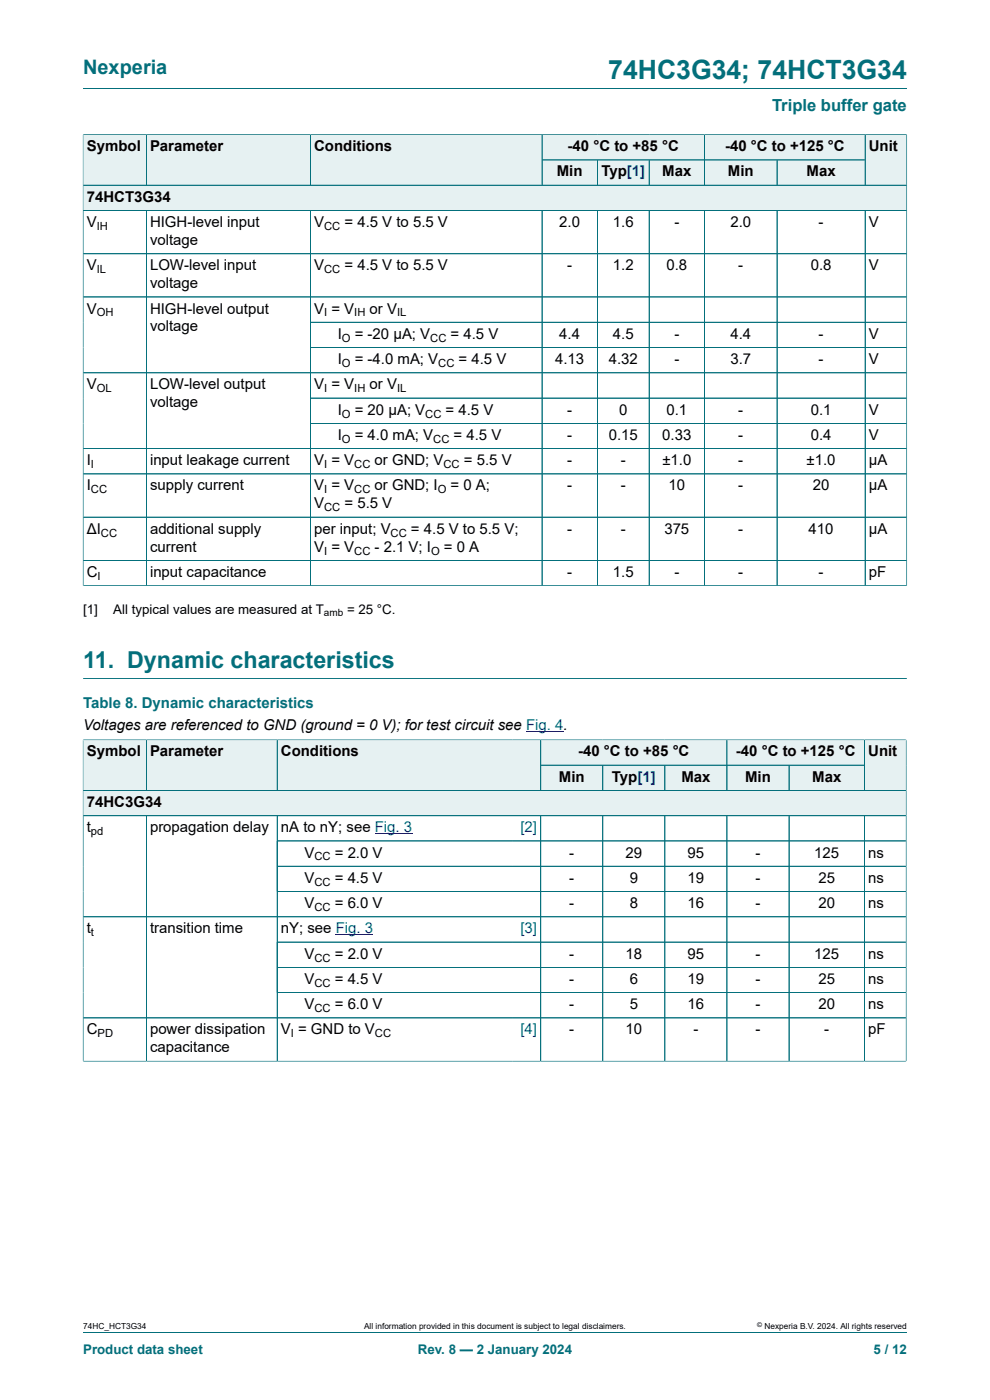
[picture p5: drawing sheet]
<svg xmlns="http://www.w3.org/2000/svg" width="210mm" height="297mm" viewBox="0 0 210 297" stroke-linecap="round" stroke-linejoin="round" font-family="sans-serif">
<defs><g id="words">
<text font-size="5.6" fill="#036f7b" x="129" y="16.8">74HC3G34; 74HCT3G34</text>
<text font-size="4.9" fill="#036f7b" x="17.6" y="141.6">11. Dynamic characteristics</text>
<text font-size="4.2" fill="#036f7b" x="17.6" y="15.6">Nexperia</text>
<text font-size="3.5" fill="#036f7b" x="163.8" y="23.7">Triple buffer gate</text>
<g font-size="3.2">
<text x="18.4" y="32.1">Symbol</text>
<text x="31.8" y="32.1">Parameter</text>
<text x="66.6" y="32.1">Conditions</text>
<text x="120.4" y="32.1">-40 °C to +85 °C</text>
<text x="153.8" y="32.1">-40 °C to +125 °C</text>
<text x="184.3" y="32.1">Unit</text>
<text x="118.1" y="37.4">Min</text>
<text x="127.6" y="37.4">Typ[1]</text>
<text x="140.5" y="37.4">Max</text>
<text x="154.4" y="37.4">Min</text>
<text x="171.1" y="37.4">Max</text>
<text x="18.4" y="42.8">74HCT3G34</text>
<text x="18.4" y="48.2">V</text>
<text x="31.8" y="48.2">HIGH-level input</text>
<text x="31.8" y="52">voltage</text>
<text x="66.6" y="48.2">V</text>
<text x="73.1" y="48.2">= 4.5 V to 5.5 V</text>
<text x="118.6" y="48.2">2.0</text>
<text x="130" y="48.2">1.6</text>
<text x="143" y="48.2">-</text>
<text x="154.9" y="48.2">2.0</text>
<text x="173.6" y="48.2">-</text>
<text x="184.3" y="48.2">V</text>
<text x="18.4" y="57.3">V</text>
<text x="31.8" y="57.3">LOW-level input</text>
<text x="66.6" y="57.3">V</text>
<text x="73.1" y="57.3">= 4.5 V to 5.5 V</text>
<text x="120.3" y="57.3">-</text>
<text x="130" y="57.3">1.2</text>
<text x="141.4" y="57.3">0.8</text>
<text x="156.6" y="57.3">-</text>
<text x="172" y="57.3">0.8</text>
<text x="184.3" y="57.3">V</text>
<text x="31.8" y="61.1">voltage</text>
<text x="18.4" y="66.5">V</text>
<text x="31.8" y="66.5">HIGH-level output</text>
<text x="31.8" y="70.3">voltage</text>
<text x="66.6" y="66.5">V = V</text>
<text x="71.6" y="71.9">I</text>
<text x="75.3" y="71.9">= -20 μA; V</text>
<text x="78.4" y="66.5">or V</text>
<text x="95.6" y="71.9">= 4.5 V</text>
<text x="118.6" y="71.9">4.4</text>
<text x="130" y="71.9">4.5</text>
<text x="143" y="71.9">-</text>
<text x="154.9" y="71.9">4.4</text>
<text x="173.6" y="71.9">-</text>
<text x="184.3" y="71.9">V</text>
<text x="71.6" y="77.2">I</text>
<text x="75.3" y="77.2">= -4.0 mA; V</text>
<text x="97.3" y="77.2">= 4.5 V</text>
<text x="117.8" y="77.2">4.13</text>
<text x="129.1" y="77.2">4.32</text>
<text x="143" y="77.2">-</text>
<text x="154.9" y="77.2">3.7</text>
<text x="173.6" y="77.2">-</text>
<text x="184.3" y="77.2">V</text>
<text x="18.4" y="82.6">V</text>
<text x="31.8" y="82.6">LOW-level output</text>
<text x="66.6" y="82.6">V = V</text>
<text x="78.4" y="82.6">or V</text>
<text x="31.8" y="86.4">voltage</text>
<text x="71.6" y="88">I</text>
<text x="75.3" y="88">= 20 μA; V</text>
<text x="94.5" y="88">= 4.5 V</text>
<text x="120.3" y="88">-</text>
<text x="131.3" y="88">0</text>
<text x="141.4" y="88">0.1</text>
<text x="156.6" y="88">-</text>
<text x="172" y="88">0.1</text>
<text x="184.3" y="88">V</text>
<text x="71.6" y="93.3">I</text>
<text x="75.3" y="93.3">= 4.0 mA; V</text>
<text x="96.2" y="93.3">= 4.5 V</text>
<text x="120.3" y="93.3">-</text>
<text x="129.1" y="93.3">0.15</text>
<text x="140.5" y="93.3">0.33</text>
<text x="156.6" y="93.3">-</text>
<text x="172" y="93.3">0.4</text>
<text x="184.3" y="93.3">V</text>
<text x="18.4" y="98.7">I</text>
<text x="31.8" y="98.7">input leakage current</text>
<text x="66.6" y="98.7">V = V</text>
<text x="79.5" y="98.7">or GND; V</text>
<text x="98.4" y="98.7">= 5.5 V</text>
<text x="120.3" y="98.7">-</text>
<text x="131.7" y="98.7">-</text>
<text x="140.5" y="98.7">±1.0</text>
<text x="156.6" y="98.7">-</text>
<text x="171.1" y="98.7">±1.0</text>
<text x="184.3" y="98.7">μA</text>
<text x="18.4" y="104">I</text>
<text x="31.8" y="104">supply current</text>
<text x="66.6" y="104">V = V</text>
<text x="66.6" y="107.9">V</text>
<text x="73.1" y="107.9">= 5.5 V</text>
<text x="79.5" y="104">or GND; I</text>
<text x="95.6" y="104">= 0 A;</text>
<text x="120.3" y="104">-</text>
<text x="131.7" y="104">-</text>
<text x="141.8" y="104">10</text>
<text x="156.6" y="104">-</text>
<text x="172.4" y="104">20</text>
<text x="184.3" y="104">μA</text>
<text x="18.4" y="113.2">ΔI</text>
<text x="31.8" y="113.2">additional supply</text>
<text x="66.6" y="113.2">per input; V</text>
<text x="87.2" y="113.2">= 4.5 V to 5.5 V;</text>
<text x="120.3" y="113.2">-</text>
<text x="131.7" y="113.2">-</text>
<text x="140.9" y="113.2">375</text>
<text x="156.6" y="113.2">-</text>
<text x="171.5" y="113.2">410</text>
<text x="184.3" y="113.2">μA</text>
<text x="31.8" y="117">current</text>
<text x="66.6" y="117">V = V</text>
<text x="79.5" y="117">- 2.1 V; I</text>
<text x="94.2" y="117">= 0 A</text>
<text x="18.4" y="122.4">C</text>
<text x="31.8" y="122.4">input capacitance</text>
<text x="120.3" y="122.4">-</text>
<text x="130" y="122.4">1.5</text>
<text x="143" y="122.4">-</text>
<text x="156.6" y="122.4">-</text>
<text x="173.6" y="122.4">-</text>
<text x="184.3" y="122.4">pF</text>
<text x="17.6" y="154.8">Voltages are referenced to GND (ground = 0 V); for test circuit see Fig. 4.</text>
<text x="18.4" y="160.5">Symbol</text>
<text x="31.8" y="160.5">Parameter</text>
<text x="59.6" y="160.5">Conditions</text>
<text x="122.6" y="160.5">-40 °C to +85 °C</text>
<text x="156.1" y="160.5">-40 °C to +125 °C</text>
<text x="184.2" y="160.5">Unit</text>
<text x="118.5" y="165.8">Min</text>
<text x="129.8" y="165.8">Typ[1]</text>
<text x="144.5" y="165.8">Max</text>
<text x="158.1" y="165.8">Min</text>
<text x="172.3" y="165.8">Max</text>
<text x="18.4" y="171.2">74HC3G34</text>
<text x="18.4" y="176.6">t</text>
<text x="31.8" y="176.6">propagation delay</text>
<text x="59.6" y="176.6">nA to nY; see Fig. 3</text>
<text x="64.6" y="181.9">V</text>
<text x="71" y="181.9">= 2.0 V</text>
<text x="120.7" y="181.9">-</text>
<text x="132.7" y="181.9">29</text>
<text x="145.9" y="181.9">95</text>
<text x="160.3" y="181.9">-</text>
<text x="172.7" y="181.9">125</text>
<text x="184.2" y="181.9">ns</text>
<text x="64.6" y="187.3">V</text>
<text x="71" y="187.3">= 4.5 V</text>
<text x="120.7" y="187.3">-</text>
<text x="133.6" y="187.3">9</text>
<text x="145.9" y="187.3">19</text>
<text x="160.3" y="187.3">-</text>
<text x="173.6" y="187.3">25</text>
<text x="184.2" y="187.3">ns</text>
<text x="18.4" y="198">t</text>
<text x="31.8" y="198">transition time</text>
<text x="59.6" y="198">nY; see Fig. 3</text>
<text x="64.6" y="192.6">V</text>
<text x="71" y="192.6">= 6.0 V</text>
<text x="120.7" y="192.6">-</text>
<text x="133.6" y="192.6">8</text>
<text x="145.9" y="192.6">16</text>
<text x="160.3" y="192.6">-</text>
<text x="173.6" y="192.6">20</text>
<text x="184.2" y="192.6">ns</text>
<text x="64.6" y="203.4">V</text>
<text x="71" y="203.4">= 2.0 V</text>
<text x="120.7" y="203.4">-</text>
<text x="132.7" y="203.4">18</text>
<text x="145.9" y="203.4">95</text>
<text x="160.3" y="203.4">-</text>
<text x="172.7" y="203.4">125</text>
<text x="184.2" y="203.4">ns</text>
<text x="64.6" y="208.7">V</text>
<text x="71" y="208.7">= 4.5 V</text>
<text x="120.7" y="208.7">-</text>
<text x="133.6" y="208.7">6</text>
<text x="145.9" y="208.7">19</text>
<text x="160.3" y="208.7">-</text>
<text x="173.6" y="208.7">25</text>
<text x="184.2" y="208.7">ns</text>
<text x="64.6" y="214.1">V</text>
<text x="71" y="214.1">= 6.0 V</text>
<text x="120.7" y="214.1">-</text>
<text x="133.6" y="214.1">5</text>
<text x="145.9" y="214.1">16</text>
<text x="160.3" y="214.1">-</text>
<text x="173.6" y="214.1">20</text>
<text x="184.2" y="214.1">ns</text>
<text x="18.4" y="219.4">C</text>
<text x="31.8" y="219.4">power dissipation</text>
<text x="59.6" y="219.4">V = GND to V</text>
<text x="120.7" y="219.4">-</text>
<text x="132.7" y="219.4">10</text>
<text x="147.1" y="219.4">-</text>
<text x="160.3" y="219.4">-</text>
<text x="174.9" y="219.4">-</text>
<text x="184.2" y="219.4">pF</text>
<text x="31.8" y="223.3">capacitance</text>
</g>
<text font-size="3.2" fill="#036f7b" x="17.6" y="150.3">Table 8. Dynamic characteristics</text>
<g font-size="3.2" fill="#00f">
<text x="110.4" y="176.6">[2]</text>
<text x="110.4" y="198">[3]</text>
<text x="110.4" y="219.4">[4]</text>
</g>
<g font-size="2.8">
<text x="17.6" y="130.2">[1]</text>
<text x="24" y="130.2">All typical values are measured at T</text>
<text x="73.6" y="130.2">= 25 °C.</text>
</g>
<g font-size="2.8" fill="#036f7b">
<text x="17.6" y="287.2">Product data sheet</text>
<text x="88.6" y="287.2">Rev. 8 — 2 January 2024</text>
<text x="185.3" y="287.2">5 / 12</text>
</g>
<g font-size="2.4">
<text x="20.5" y="48.8">IH</text>
<text x="68.8" y="48.8">CC</text>
<text x="20.5" y="58">IL</text>
<text x="68.8" y="58">CC</text>
<text x="20.5" y="67.1">OH</text>
<text x="68.8" y="67.1">I</text>
<text x="75.1" y="67.1">IH</text>
<text x="84.2" y="67.1">IL</text>
<text x="72.5" y="72.5">O</text>
<text x="72.5" y="77.9">O</text>
<text x="91.3" y="72.5">CC</text>
<text x="93" y="77.9">CC</text>
<text x="20.5" y="83.2">OL</text>
<text x="68.8" y="83.2">I</text>
<text x="75.1" y="83.2">IH</text>
<text x="84.2" y="83.2">IL</text>
<text x="72.5" y="88.6">O</text>
<text x="90.2" y="88.6">CC</text>
<text x="72.5" y="93.9">O</text>
<text x="91.9" y="93.9">CC</text>
<text x="19.3" y="99.3">I</text>
<text x="68.8" y="99.3">I</text>
<text x="75.1" y="99.3">CC</text>
<text x="94.1" y="99.3">CC</text>
<text x="19.3" y="104.7">CC</text>
<text x="68.8" y="104.7">I</text>
<text x="75.1" y="104.7">CC</text>
<text x="92.8" y="104.7">O</text>
<text x="21.4" y="113.8">CC</text>
<text x="68.8" y="108.5">CC</text>
<text x="82.9" y="113.8">CC</text>
<text x="68.8" y="117.6">I</text>
<text x="75.1" y="117.6">CC</text>
<text x="91.4" y="117.6">O</text>
<text x="20.7" y="123">I</text>
<text x="19.3" y="177.2">pd</text>
<text x="66.7" y="182.5">CC</text>
<text x="66.7" y="187.9">CC</text>
<text x="66.7" y="193.3">CC</text>
<text x="19.3" y="198.6">t</text>
<text x="66.7" y="204">CC</text>
<text x="66.7" y="209.3">CC</text>
<text x="66.7" y="214.7">CC</text>
<text x="20.7" y="220.1">PD</text>
<text x="61.7" y="220.1">I</text>
<text x="79.5" y="220.1">CC</text>
</g>
<text font-size="2.1" x="68.7" y="130.7">amb</text>
<g font-size="1.8">
<text x="17.6" y="282">74HC_HCT3G34</text>
<text x="77.2" y="282">All information provided in this document is subject to legal disclaimers.</text>
<text x="162.2" y="282">Nexperia B.V. 2024. All rights reserved</text>
</g>
<text font-size="1.4" x="160.6" y="281.6">©</text>
</g></defs>
<path d="M17.6 18.8h174.8M115 28.6h34.4v5.3h-34.4z" fill="none" stroke="#036f7b" stroke-width=".21"/>
<path d="M115.1 28.6h34.3v5.3h-34.3z" fill="#e6f1f2"/>
<path d="M149.4 28.6h34.1v5.3h-34.1z" fill="none" stroke="#036f7b" stroke-width=".21"/>
<path d="M149.5 28.6h34v5.3h-34z" fill="#e6f1f2"/>
<path d="M17.6 28.5v10.8h13.4v-10.7h-13.4" fill="none" stroke="#036f7b" stroke-width=".21"/>
<path d="M17.7 28.6h13.3v10.6h-13.3z" fill="#e6f1f2"/>
<path d="M31 28.6h34.9v10.7h-34.9z" fill="none" stroke="#036f7b" stroke-width=".21"/>
<path d="M31.1 28.6h34.7v10.6h-34.7z" fill="#e6f1f2"/>
<path d="M65.9 28.6h49.1v10.7h-49.1z" fill="none" stroke="#036f7b" stroke-width=".21"/>
<g fill="#e6f1f2">
<path d="M65.9 28.6h49v10.6h-49z"/>
<path d="M115.1 34h11.5v5.2h-11.5z"/>
</g>
<path d="M115 33.9h11.7v5.4h-11.7z" fill="none" stroke="#036f7b" stroke-width=".21"/>
<path d="M126.8 34h10.8v5.2h-10.8z" fill="#e6f1f2"/>
<path d="M126.7 33.9h11v5.4h-11z" fill="none" stroke="#036f7b" stroke-width=".21"/>
<path d="M137.8 34h11.6v5.2h-11.6z" fill="#e6f1f2"/>
<path d="M137.7 33.9h11.7v5.4h-11.7z" fill="none" stroke="#036f7b" stroke-width=".21"/>
<path d="M149.5 34h15.3v5.2h-15.3z" fill="#e6f1f2"/>
<path d="M149.4 33.9h15.4v5.4h-15.4z" fill="none" stroke="#036f7b" stroke-width=".21"/>
<path d="M164.9 34h18.6v5.2h-18.6z" fill="#e6f1f2"/>
<path d="M192.3 28.5v10.8h-27.5v-5.4h18.7M192.4 28.6h-8.9v10.7" fill="none" stroke="#036f7b" stroke-width=".21"/>
<path d="M183.6 28.6h8.7v10.6h-8.7z" fill="#e6f1f2"/>
<path d="M17.6 39.3h174.7v5.4h-174.7z" fill="none" stroke="#036f7b" stroke-width=".21"/>
<path d="M17.7 39.4h174.6v5.2h-174.6z" fill="#e6f1f2"/>
<g fill="none" stroke="#036f7b" stroke-width=".21">
<path d="M17.6 28.6v95.7M17.7 39.3h174.6M17.7 28.6h174.6M31 28.6v10.6M65.9 28.6v10.6M115 28.6v10.6M115.1 33.9h68.4M126.7 34v5.2M137.7 34v5.2M149.4 28.6v10.6M164.8 34v5.2M183.5 28.6v10.6"/>
<path d="M192.3 28.6v95.7M17.6 44.7h174.7M17.6 53.8h174.7M31 44.7v79.5M65.9 44.7v79.5M115 44.7v79.5M126.7 44.7v79.5M137.7 44.7v79.5M149.4 44.7v79.5M164.8 44.7v79.5M183.5 44.7v79.5M17.6 63h174.7"/>
<path d="M17.6 79.1h174.7M65.9 68.4h126.4M65.9 73.7h126.4M17.6 95.2h174.7M65.9 84.5h126.4M65.9 89.8h126.4M17.6 100.5h174.7M17.6 109.7h174.7M17.6 118.9h174.7M17.6 124.2h174.8M17.6 144h174.8M114.7 157h39.5v5.3h-39.5z"/>
</g>
<path d="M111.6 155.1h7.9" fill="none" stroke="#00f" stroke-width=".21"/>
<path d="M114.8 157h39.3v5.3h-39.3z" fill="#e6f1f2"/>
<path d="M154.2 157h29.2v5.3h-29.2z" fill="none" stroke="#036f7b" stroke-width=".21"/>
<path d="M154.3 157h29v5.3h-29z" fill="#e6f1f2"/>
<path d="M17.6 156.9v10.8h13.4v-10.7h-13.4" fill="none" stroke="#036f7b" stroke-width=".21"/>
<path d="M17.7 157h13.3v10.6h-13.3z" fill="#e6f1f2"/>
<path d="M31 157h27.8v10.7h-27.8z" fill="none" stroke="#036f7b" stroke-width=".21"/>
<path d="M31.1 157h27.6v10.6h-27.6z" fill="#e6f1f2"/>
<path d="M108.6 157h-49.8v10.7h49.8" fill="none" stroke="#036f7b" stroke-width=".21"/>
<path d="M58.9 157h49.7v10.6h-49.7z" fill="#e6f1f2"/>
<path d="M108.6 157h6.1v10.7h-6.1" fill="none" stroke="#036f7b" stroke-width=".21"/>
<g fill="#e6f1f2">
<path d="M108.6 157h6v10.6h-6z"/>
<path d="M114.8 162.4h13v5.2h-13z"/>
</g>
<path d="M114.7 162.3h13.2v5.4h-13.2z" fill="none" stroke="#036f7b" stroke-width=".21"/>
<path d="M127.9 162.4h13.1v5.2h-13.1z" fill="#e6f1f2"/>
<path d="M127.9 162.3h13.1v5.4h-13.1z" fill="none" stroke="#036f7b" stroke-width=".21"/>
<path d="M141.1 162.4h13v5.2h-13z" fill="#e6f1f2"/>
<path d="M141 162.3h13.2v5.4h-13.2z" fill="none" stroke="#036f7b" stroke-width=".21"/>
<path d="M154.3 162.4h13v5.2h-13z" fill="#e6f1f2"/>
<path d="M154.2 162.3h13.2v5.4h-13.2z" fill="none" stroke="#036f7b" stroke-width=".21"/>
<path d="M167.4 162.4h15.9v5.2h-15.9z" fill="#e6f1f2"/>
<path d="M192.2 156.9v10.8h-24.8v-5.4h16M192.3 157h-8.9v10.7" fill="none" stroke="#036f7b" stroke-width=".21"/>
<path d="M183.5 157h8.6v10.6h-8.6z" fill="#e6f1f2"/>
<path d="M17.6 167.7h174.6v5.3h-174.6z" fill="none" stroke="#036f7b" stroke-width=".21"/>
<path d="M17.7 167.8h174.4v5.2h-174.4z" fill="#e6f1f2"/>
<g fill="none" stroke="#036f7b" stroke-width=".21">
<path d="M17.6 157v68.2M17.7 157h174.4M31 157v10.6M58.8 157v10.6M114.7 157v10.6M154.2 157v10.6M183.4 157v10.6M192.2 157v68.2M17.6 173h174.6M17.7 167.7h174.4M31 173v52.1M58.8 178.4h133.4"/>
<path d="M58.8 173v52.1M114.7 173v52.1M114.8 162.3h68.5M127.9 162.4v5.2M127.9 173v52.1M141 162.4v5.2M141 173v52.1M154.2 173v52.1M167.4 162.4v5.2M167.4 173v52.1M183.4 173v52.1M58.8 183.8h133.4"/>
<path d="M58.8 189.1h133.4M58.8 199.9h133.4M192.2 194.5h-174.6M58.8 205.2h133.4M58.8 210.6h133.4M192.2 215.9h-174.6M17.6 225.1h174.7M17.6 282.6h174.8"/>
</g>
<path d="M79.5 176.9h7.9M71.2 198.3h8" fill="none" stroke="#00f" stroke-width=".21"/>
<use href="#words"/>
</svg>
